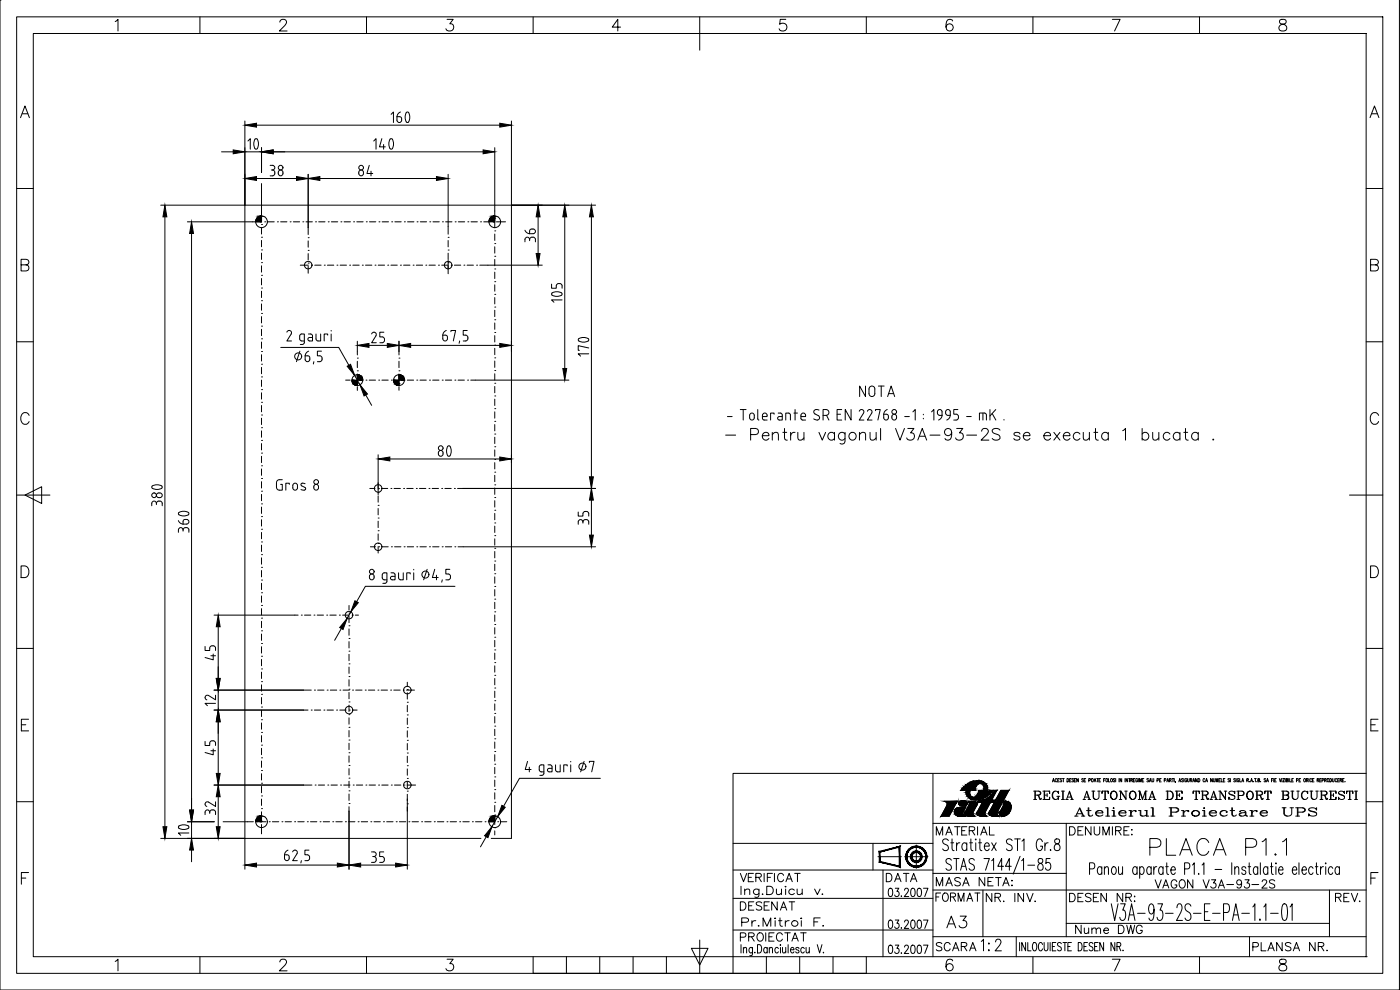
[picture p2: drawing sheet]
<svg xmlns="http://www.w3.org/2000/svg" width="420mm" height="297mm" viewBox="0 0 420 297" stroke-linecap="round" stroke-linejoin="round" font-family="sans-serif">
<defs><g id="words">
<g font-size="10.1">
<text x="115.7" y="39.5">160</text>
<text x="171.1" y="94.5" transform="rotate(-90 171.1 94.5)">105</text>
<text x="58.9" y="160.9" transform="rotate(-90 58.9 160.9)">360</text>
<text x="58.9" y="254.7" transform="rotate(-90 58.9 254.7)">10</text>
</g>
<g font-size="9.7">
<text x="70.6" y="47.3">10</text>
<text x="110.8" y="47.3">140</text>
<text x="178.9" y="108.3" transform="rotate(-90 178.9 108.3)">170</text>
<text x="128.4" y="139.3">80</text>
<text x="50.8" y="153.1" transform="rotate(-90 50.8 153.1)">380</text>
</g>
<text font-size="8.8" x="344" y="257.9">PLACA P1.1</text>
<text font-size="8.4" x="216.6" y="134.4">- Pentru vagonul V3A-93-2S se executa 1 bucata .</text>
<text font-size="7.5" x="87.1" y="110.4">6,5</text>
<g font-size="7.1">
<text x="282.9" y="279.8">A3</text>
<text x="293.2" y="286.5">1:2</text>
</g>
<g font-size="6.6">
<text x="79.7" y="54">38</text>
<text x="106.5" y="54">84</text>
<text x="161.6" y="73.7" transform="rotate(-90 161.6 73.7)">36</text>
<text x="110.4" y="104.1">25</text>
<text x="256.8" y="120.3">NOTA</text>
<text x="177.4" y="158.4" transform="rotate(-90 177.4 158.4)">35</text>
<text x="65.6" y="199.3" transform="rotate(-90 65.6 199.3)">45</text>
<text x="60.3" y="213.1">12</text>
<text x="65.6" y="227.5" transform="rotate(-90 65.6 227.5)">45</text>
<text x="65.6" y="245.5" transform="rotate(-90 65.6 245.5)">32</text>
<text x="110.4" y="260">35</text>
</g>
<text font-size="6.2" x="220.8" y="274.5">DESENAT</text>
<g font-size="5.7">
<text x="309" y="240.9">REGIA AUTONOMA DE TRANSPORT BUCURESTI</text>
<text x="279.8" y="251.9">MATERIAL</text>
<text x="319.6" y="251.9">DENUMIRE:</text>
<text x="321.4" y="246.2">Atelierul Proiectare UPS</text>
<text x="220.8" y="265.6">VERIFICAT</text>
<text x="264.6" y="265.6">DATA</text>
<text x="279.8" y="267.1">MASA NETA:</text>
<text x="345.4" y="267.8">VAGON V3A-93-2S</text>
<text x="279.8" y="271.6">FORMAT</text>
<text x="294.9" y="271.6">NR. INV.</text>
<text x="319.6" y="271.6">DESEN NR:</text>
<text x="399.7" y="271.6">REV.</text>
<text x="221.2" y="279">Pr.Mitroi F.</text>
<text x="321.7" y="281.2">Nume DWG</text>
<text x="220.8" y="283.6">PROIECTAT</text>
<text x="279.8" y="286.5">SCARA</text>
<text x="374.6" y="286.5">PLANSA NR.</text>
</g>
</g></defs>
<!-- layer: 0 -->
<g fill="none" stroke="#000" stroke-width=".3">
<path d="M0 .1h.1M0 .1v296.9h420v-296.9M5 5.1h410v286.9h-410zM10 10.1h400v276.9h-400zM34.6 6.5l.8-.7v3.5M60 5.1v5M84 6.6l.3-.6 1-.2a.85 .85 0 0 1 .5 1.3l-2 2.2h2.4M110 5.1v5M134.2 5.8h1.8l-1 1.3a1.12 1.12 0 0 1 1.2 1.3 1.12 1.12 0 0 1-1.5 .9l-.5-.2-.4-.5M160 5.1v5M186.2 8.1h-2.5l1.7-2.3v3.5M210 5.1v10"/>
<path d="M235.8 5.8h-1.6l-.2 1.5a1.23 1.23 0 0 1 1.9 0 1.23 1.23 0 0 1-.3 1.8 1.23 1.23 0 0 1-1.8-.5M260 5.1v5M285.9 6.3a1 1 0 0 0-1-.5 1 1 0 0 0-.8 .7 2.53 2.53 0 0 0 .3 2.6 1.09 1.09 0 0 0 1.6-.4 1.09 1.09 0 0 0-.7-1.5 1.09 1.09 0 0 0-1.4 .9M310 5.1v5M333.8 5.8h2.4l-1.7 3.5M360 5.1v5M384.2 6a.7 .7 0 0 0 .3 1.1 1.45 1.45 0 0 1 1.7 1.5 1.22 1.22 0 0 1-1.4 .7 1.22 1.22 0 0 1-1-1.2 1.59 1.59 0 0 1 1.7-1 .7 .7 0 0 0 .3-1.1l-.5-.2zM6.2 35.3l1.3-3.5 1.3 3.5M6.7 34.1h1.6M411.2 35.3l1.3-3.5 1.3 3.5M411.7 34.1h1.6M5 56.6h5"/>
<path d="M410 56.6h5M6.3 79.5l2-.2a.82 .82 0 0 0 0-1.3l-2-.2v3.5h1.5a.92 .92 0 0 0 .9-.9 .92 .92 0 0 0-.9-.9M75.8 66.6h2.7M78.5 78.8h.1M78.5 75h.1M78.5 71.2h.1M78.5 67.4h.1M78.5 63.6v2.8M78.5 68.3v1.9M78.5 72.1v1.9M78.5 75.9v1.9M78.5 79.8v1.9"/>
<path d="M79.4 66.6h.1M80.4 66.6h1.9M83.3 66.6h.1M84.2 66.6h1.9M87.1 66.6h.1M88 66.6h1.9M90.1 79.6h2.5M90.9 66.6h.1M91.8 66.6h1.9M92.5 71.3h.1M92.5 75.1h.1M92.5 78.9h.1"/>
<path d="M92.5 68.3v2.1M92.5 72.3v1.9M92.5 76.1v1.9M92.5 79.9v2.1M93.5 79.6h.1M94.5 79.6h1.9M94.7 66.6h.1M95.6 66.6h1.9M97.3 79.6h.1M98.3 79.6h1.9M98.5 66.6h.1M99.5 66.6h1.9"/>
<path d="M101.1 79.6h.1M102.1 79.6h1.9M102.3 66.6h.1M103.3 66.6h1.9M104.9 79.6h.1M105.9 79.6h1.9M106.1 66.6h.1M107.1 66.6h1.9M108.7 79.6h.1M109.7 79.6h1.9M109.9 66.6h.1M110.9 66.6h1.9"/>
<path d="M112.6 79.6h.1M113.5 79.6h1.9M113.7 66.6h.1M114.7 66.6h1.9M116.4 79.6h.1M117.3 79.6h1.9M117.5 66.6h.1M118.5 66.6h1.9M120.2 79.6h.1M121.1 79.6h1.9M121.4 66.6h.1M122.3 66.6h1.9"/>
<path d="M124 79.6h.1M124.9 79.6h1.9M125.2 66.6h.1M126.1 66.6h1.9M127.8 79.6h.1M128.7 79.6h2M129 66.6h.1M129.9 66.6h1.9M131.6 79.6h.1M132.6 79.6h1.9M132.8 66.6h.1M133.7 66.6h1.9"/>
<path d="M134.5 71.2h.1M134.5 75h.1M134.5 78.8h.1M134.5 67.9v2.4M134.5 72.2v1.9M134.5 76v1.9M134.5 79.8v2.3M135.4 79.6h.1M136.4 79.6h1.9M136.6 66.6h.1M137.6 66.6h1.9M139.2 79.6h.1"/>
<path d="M140.2 79.6h1.9M140.4 66.6h.1M141.4 66.6h1.9M143 79.6h.1M144 79.6h2.4M144.2 66.6h.1M145.2 66.6h1.9M148 66.6h.1M148.5 76.9h.1M148.5 73.1h.1M148.5 69.3h.1M148.5 65.5h.1"/>
<path d="M148.5 63.3v1.2M148.5 66.4v1.9M148.5 70.2v1.9M148.5 74v1.9M148.5 77.8v2M149 66.6h2.7M411.3 79.5l2-.2a.82 .82 0 0 0 0-1.3l-2-.2v3.5h1.5a.92 .92 0 0 0 .9-.9 .92 .92 0 0 0-.9-.9M78.5 97.8h.1M78.5 94h.1M78.5 90.2h.1M78.5 86.4h.1M78.5 82.6h.1"/>
<path d="M78.5 83.6v1.9M78.5 87.4v1.9M78.5 91.2v1.9M78.5 95v1.9M78.5 98.8v1.9M86.8 99.1l-.7 .6M86.8 99.2l.4 .1 .3 .7-1.4 2.3h1.4M99.4 99.2v.1M148.5 99.8h.1M148.5 95.9h.1M148.5 92.1h.1M148.5 88.3h.1"/>
<path d="M148.5 84.5h.1M148.5 80.7h.1M148.5 81.7v1.9M148.5 85.5v1.9M148.5 89.3v1.9M148.5 93.1v1.9M148.5 96.9v1.9M5 102.5h5M78.5 116.9h.1M78.5 113.1h.1M78.5 109.3h.1M78.5 105.5h.1"/>
<path d="M78.5 101.7h.1M78.5 102.6v1.9M78.5 106.4v1.9M78.5 110.2v1.9M78.5 114v1.9M78.5 117.9v1.9M84.3 104.2h17.4l9.8 17.4M90.6 100.2h.7v2.5M90.6 100.2l-.6 .4-.1 1.1 .2 .4 .5 .2M92.6 100.2h.6M92.9 101.3h.9M92.9 101.2a.52 .52 0 0 0-.5 .6 .52 .52 0 0 0 .5 .5"/>
<path d="M93.2 100.2l.5 .4 .1 1.7h-.9M94.8 100.2l.1 1.7 .6 .4M96.2 100.2v2.1h-.7M98.3 100.6v-.4h-1v2.1M99.4 100.2v2.1M103.7 114.1h1.4M106 114.1h.1M107 114.1h1.9M107.2 107.4h.1M107.2 111.3h.1M107.2 115.1h.1M107.2 105.4v1.1"/>
<path d="M107.2 108.4v1.9M107.2 112.2v1.9M107.2 116v1.1M109.8 114.1h.1M110.8 114.1h1.9M113.7 114.1h.1M114.6 114.1h1.9M117.5 114.1h.1M118.4 114.1h1.9M119.7 107.4h.1M119.7 111.3h.1M119.7 115.1h.1"/>
<path d="M119.7 105.4v1.1M119.7 108.4v1.9M119.7 112.2v1.9M119.7 116v1.1M121.3 114.1h.1M122.2 114.1h1.9M125.1 114.1h.1M126 114.1h1.9M128.9 114.1h.1M129.8 114.1h2M132.7 114.1h.1M133.7 114.1h1.9"/>
<path d="M136.5 114.1h.1M137.5 114.1h1.9M140.3 114.1h.1M141.3 114.1h1.3M148.5 118.8h.1M148.5 115h.1M148.5 111.2h.1M148.5 107.4h.1M148.5 103.6h.1M148.5 100.7v1.9M148.5 104.5v1.9M148.5 108.3v1.9"/>
<path d="M148.5 112.1v1.9M148.5 115.9v2M148.5 119.8v1.9M410 102.5h5M8.7 124.6a1.29 1.29 0 0 0-1.4-.8 1.29 1.29 0 0 0-1.1 1.3 1.54 1.54 0 0 0 .4 1.7 1.54 1.54 0 0 0 1.6 .3l.5-.6M78.5 139.8h.1M78.5 135.9h.1M78.5 132.1h.1M78.5 128.3h.1M78.5 124.5h.1M78.5 120.7h.1M78.5 121.7v1.9"/>
<path d="M78.5 125.5v1.9M78.5 129.3v1.9M78.5 133.1v1.9M78.5 136.9v1.9M148.5 137.9h.1M148.5 134h.1M148.5 130.2h.1M148.5 126.4h.1M148.5 122.6h.1M148.5 123.6v1.9M148.5 127.4v1.9M148.5 131.2v1.9"/>
<path d="M148.5 135v1.9M148.5 138.8v1.9M222.2 122.9h1.7M223 122.9v3.1M225 125.3v-.7a.7 .7 0 0 1 .7-.7 .7 .7 0 0 1 .7 .7v.7M227.4 122.9v2.8M230.2 124.6v.4h-1.4M230.2 124.6a.7 .7 0 0 0-.7-.7 .7 .7 0 0 0-.7 .7v.9M232.3 124.3v-.4h-1v2.1M233.5 123.9l.9 .1 .4 .5v1.5h-.9M236.6 123.9h-.8v2.1M236.6 123.9l.6 .4v1.7"/>
<path d="M238.3 123.9h1M238.6 122.9v3.1M240.4 125h1.4a.73 .73 0 0 0-.5-1 .73 .73 0 0 0-.9 .6v.9M245.8 123a.9 .9 0 0 0-1.1-.1 .9 .9 0 0 0-.4 1l1.3 .8a.7 .7 0 0 1 .3 .8 .7 .7 0 0 1-.6 .5M247 124.6h.9a.87 .87 0 0 0 .9-.8 .87 .87 0 0 0-.9-.9h-.9v3.1M248.1 124.6l.7 1.4M251.2 124.3h1.1M252.6 122.9h-1.4v3.1h1.4M255.4 122.9v3.1l-1.7-3.1v3.1M257.9 123.4a.71 .71 0 0 1 .9-.5 .71 .71 0 0 1 .4 1l-1.3 2.1h1.4M260.3 123.4a.71 .71 0 0 1 1-.5 .71 .71 0 0 1 .3 1l-1.3 2.1h1.4M262.8 123.2v-.3h1.4l-.7 3.1"/>
<path d="M265.9 124.3h-.7v1M265.9 124.3l.5 .2 .2 .5M266.3 122.9l-.6 .4-.5 1M267.7 125a.7 .7 0 0 1 .7-.7 .7 .7 0 0 1 .7 .7M274 123.6l.7-.7v3.1M277.1 124.3v.2M279.6 123.6l.7-.7v3.1M282.7 124.6h-.7a.82 .82 0 0 1-.7-1.2 .82 .82 0 0 1 1.4-.1v.3a1.92 1.92 0 0 1-1 2.4M285.2 124.6h-.7a.82 .82 0 0 1-.7-1.2 .82 .82 0 0 1 1.3-.1l.1 .3a1.94 1.94 0 0 1-1.1 2.4M287.5 122.9h-1.3v1.4h1l.4 .7M295 123.9v2.1M295.4 123.9h-1.5v2.1"/>
<path d="M295.4 123.9l.6 .4v1.7M297.1 122.9v3.1M297.8 124.1l1.1 1.9M298.8 122.9l-1.7 1.9M413.7 124.6a1.28 1.28 0 0 0-1.4-.8 1.28 1.28 0 0 0-1.1 1.3 1.53 1.53 0 0 0 .4 1.7 1.53 1.53 0 0 0 1.6 .3l.5-.6M5 148.5h10M7.5 148.5l5-2.5v5.1zM78.5 158.8h.1M78.5 155h.1M78.5 151.2h.1M78.5 147.4h.1M78.5 143.6h.1"/>
<path d="M78.5 140.7v1.9M78.5 144.5v1.9M78.5 148.3v1.9M78.5 152.1v1.9M78.5 155.9v1.9M78.5 159.8v1.9M84.7 143.9h-.8a.89 .89 0 0 0-.9 .9v1.4a.87 .87 0 0 0 .9 .9h.8v-1.8h-.5M86.8 145.3v-.3h-1v2.1M88.1 145.2l.5-.2 .5 .2 .2 1.2a.7 .7 0 0 1-.7 .7 .7 .7 0 0 1-.7-.7zM91.6 145.1l-1-.1-.3 .5 1.2 .7a.53 .53 0 0 1 .1 .8 .53 .53 0 0 1-.8 0l-.5-.1M94.4 145.5a.78 .78 0 0 1 1.1 .2 .78 .78 0 0 1-.2 1.1 .78 .78 0 0 1-1.1-.2zM111 146.6h1.6"/>
<path d="M113.5 146.6h.1M113.5 147.8h.1M113.5 151.6h.1M113.5 155.4h.1M113.5 159.2h.1M113.5 144.9v2M113.5 146.9v1.5M113.5 148.8v1.9M113.5 152.6v1.9M113.5 156.4v1.9M114.5 146.6h1.9M117.3 146.6h.1"/>
<path d="M118.3 146.6h1.9M121.1 146.6h.1M122.1 146.6h1.9M124.9 146.6h.1M125.9 146.6h1.9M128.7 146.6h.1M129.7 146.6h1.9M132.6 146.6h.1M133.5 146.6h1.9M136.4 146.6h.1M137.3 146.6h1.6M148.5 156.9h.1"/>
<path d="M148.5 153.1h.1M148.5 149.3h.1M148.5 145.5h.1M148.5 141.7h.1M148.5 142.6v1.9M148.5 146.4v1.9M148.5 150.2v1.9M148.5 154v2M148.5 157.9v1.9M405 148.5h10M6.3 169.8h1.2a1.87 1.87 0 0 1 1.2 1.7 1.87 1.87 0 0 1-1.2 1.8h-1.2zM78.5 177.8h.1"/>
<path d="M78.5 174h.1M78.5 170.2h.1M78.5 166.4h.1M78.5 162.6h.1M78.5 163.6v1.9M78.5 167.4v1.9M78.5 171.2v1.9M78.5 175v1.9M78.5 178.8v1.9M111.1 172.4a.78 .78 0 0 1 1.1 .2 .78 .78 0 0 1-.2 1.1 .78 .78 0 0 1-1.1-.2zM111.2 164.1h1.5M113.5 163.1h.1"/>
<path d="M113.5 160.2v1.9M113.5 164v1.9M113.7 164.1h.1M114.6 164.1h1.9M116.1 174l-1-.1-.3-.3-.1-1.1 .4-.6h1v2.5l-.4 .6h-.8M117.3 171.9h.9l.4 .6v1.5h-.9a.53 .53 0 0 1-.5-.6 .53 .53 0 0 1 .5-.5h.9M117.5 164.1h.1M118.4 164.1h1.9M119.6 171.9l.1 1.7 .3 .3 1 .1v-2.1M121.3 164.1h.1M122.2 164.1h1.9M123.1 172.2v-.3h-1v2.1"/>
<path d="M124.2 170.8v.2M124.2 171.9v2.1M125.1 164.1h.1M126 164.1h1.9M128.2 170.8l-1.1 3.2M128.9 164.1h.1M129.8 164.1h2M130.5 170.8l-.7 2.5h1.7M131 172.6v1.4M132.7 164.1h.1M132.7 174l-.1 .7M133.7 164.1h1.9"/>
<path d="M135 170.8h-1.2v1.4h.7a.9 .9 0 0 1 .7 .9 .9 .9 0 0 1-.7 .9h-.7M136.5 164.1h.1M136.5 175.9h-26.8l-9.3 16.2M137.5 164.1h1.5M148.5 179.8h.1M148.5 176h.1M148.5 172.1h.1M148.5 168.3h.1M148.5 164.5h.1M148.5 160.7h.1M148.5 161.7v1.9M148.5 165.5v1.9"/>
<path d="M148.5 169.3v1.9M148.5 173.1v1.9M148.5 176.9v1.9M411.3 169.8h1.2a1.87 1.87 0 0 1 1.2 1.7 1.87 1.87 0 0 1-1.2 1.8h-1.2zM5 194.5h5M78.5 196.9h.1M78.5 193.1h.1M78.5 189.3h.1M78.5 185.5h.1M78.5 181.7h.1M78.5 182.6v1.9M78.5 186.4v1.9"/>
<path d="M78.5 190.2v1.9M78.5 194v1.9M78.5 197.9v1.9M88.5 184.6h1M90.4 184.6h.1M91.4 184.6h1.9M94.2 184.6h.1M95.2 184.6h1.9M98 184.6h.1M99 184.6h1.9M101.9 184.6h.1M102.8 184.6h1.9"/>
<path d="M104.7 199.2h.1M104.7 195.4h.1M104.7 191.6h.1M104.7 187.8h.1M104.7 183.9h.1M104.7 181.7v1.3M104.7 184.9v1.9M104.7 188.7v1.9M104.7 192.5v1.9M104.7 196.3v1.9M105.7 184.6h.1M106.6 184.6h1"/>
<path d="M148.5 198.8h.1M148.5 195h.1M148.5 191.2h.1M148.5 187.4h.1M148.5 183.6h.1M148.5 180.7v1.9M148.5 184.5v1.9M148.5 188.3v1.9M148.5 192.1v2M148.5 196v1.9M148.5 199.8v1.9M410 194.5h5"/>
<path d="M6.4 217.5h1.3M8.6 215.8h-2.2v3.5h2.2M78.5 219.8h.1M78.5 215.9h.1M78.5 212.1h.1M78.5 208.3h.1M78.5 204.5h.1M78.5 200.7h.1M78.5 201.7v1.9M78.5 205.5v1.9M78.5 209.3v1.9M78.5 213.1v1.9"/>
<path d="M78.5 216.9v1.9M91 207.1h2.4M91 213h1.4M93.4 213h.1M94.4 213h1.9M94.4 207.1h.1M95.3 207.1h1.9M97.2 213h.1M98.2 213h1.9M98.2 207.1h.1M99.1 207.1h1.9M101 213h.1"/>
<path d="M102 213h1.9M102 207.1h.1M102.9 207.1h1.9M104.7 218.2h.1M104.7 214.4h.1M104.7 210.6h.1M104.7 206.8h.1M104.7 203h.1M104.7 200.1v1.9M104.7 203.9v2M104.7 207.8v1.9M104.7 211.6v1.9"/>
<path d="M104.7 215.4v1.9M104.7 219.2v1.9M104.8 213h.1M105.8 213h1.4M105.8 207.1h.1M106.8 207.1h1.9M109.6 207.1h.1M110.6 207.1h1.9M113.4 207.1h.1M114.4 207.1h1.9M117.2 207.1h.1M118.2 207.1h1.9"/>
<path d="M121 207.1h.1M122 207.1h2.4M122.2 218.3h.1M122.2 214.5h.1M122.2 210.7h.1M122.2 206.9h.1M122.2 204.7v1.2M122.2 207.8v1.9M122.2 211.7v1.9M122.2 215.5v1.9M122.2 219.3v1.9M148.5 217.9h.1"/>
<path d="M148.5 214.1h.1M148.5 210.2h.1M148.5 206.4h.1M148.5 202.6h.1M148.5 203.6v1.9M148.5 207.4v1.9M148.5 211.2v1.9M148.5 215v1.9M148.5 218.8v1.9M411.4 217.5h1.3M413.6 215.8h-2.2v3.5h2.2M78.5 238.8h.1"/>
<path d="M78.5 235h.1M78.5 231.2h.1M78.5 227.4h.1M78.5 223.6h.1M78.5 220.7v1.9M78.5 224.5v1.9M78.5 228.3v1.9M78.5 232.1v1.9M78.5 236v1.9M78.5 239.8v1.9M91.1 235.5h2.5M94.6 235.5h.1"/>
<path d="M95.5 235.5h1.9M98.4 235.5h.1M99.3 235.5h1.9M102.2 235.5h.1M103.1 235.5h2M104.7 237.3h.1M104.7 233.5h.1M104.7 229.7h.1M104.7 225.9h.1M104.7 222h.1M104.7 223v1.9M104.7 226.8v1.9"/>
<path d="M104.7 230.6v1.9M104.7 234.4v1.9M104.7 238.2v1.9M106 235.5h.1M107 235.5h1.9M109.8 235.5h.1M110.8 235.5h1.9M113.6 235.5h.1M114.6 235.5h1.9M117.4 235.5h.1M118.4 235.5h1.9M121.2 235.5h.1"/>
<path d="M122.2 235.5h2.5M122.2 237.4h.1M122.2 233.6h.1M122.2 229.8h.1M122.2 225.9h.1M122.2 222.1h.1M122.2 223.1v1.9M122.2 226.9v1.9M122.2 230.7v1.9M122.2 234.5v1.9M122.2 238.3v1.9M148.5 236.9h.1"/>
<path d="M148.5 233.1h.1M148.5 229.3h.1M148.5 225.5h.1M148.5 221.7h.1M148.5 222.6v1.9M148.5 226.4v1.9M148.5 230.2v2M148.5 234.1v1.9M148.5 237.9v1.9M158.3 228.4l-.7 2.5h1.8M158.9 230.2v1.4M161.8 231l.2-1.3 1.2-.2v2.5"/>
<path d="M161.8 231l.4 .5 1 .1M163.2 232l-.3 .6h-.9M164.5 229.5h.8l.4 .6v1.5h-.9a.53 .53 0 0 1-.5-.5 .53 .53 0 0 1 .5-.6h.9M166.7 229.5v1.5M168.1 229.5v2.1l-1-.1-.4-.5M170.2 229.8v-.3h-1v2.1M171.3 228.4v.2M171.3 229.5v2.1M175.3 228.4l-1 3.2M176.9 228.8v-.4h1.4l-.7 3.2M180.2 233.5h-24.3l-11.7 20.6M280 232v55"/>
<path d="M288.3 237.1h1.2M289.3 236l-.3 .3M290.4 236.2a2.34 2.34 0 0 0 1.5 3.7M291.1 237.1a1.48 1.48 0 0 0 .6 2M291.7 239.2h.2M291.8 236.2l-.1 .9h.9v-.4M291.9 239.2l.4 .1M292.7 236.4l-.1 .3M292.7 236.3v.1M293.2 234.3l-1.3 .1-1.2 .5M293.2 234.3l1.5 .2 1 .6M293.6 238l-.5 .9-.8 .4"/>
<path d="M293.6 238h.1M293.6 237.9v.1M293.6 237.9h.1M293.7 237.1h1l-.2 1M293.7 237.6l-.1 .3M293.7 237.1v.5M293.7 237.6h.1M293.7 235.1l-1 1.2M294.1 235l-.4 .1M294.1 235l.6 .2a1.37 1.37 0 0 1 .7 1.5M295.4 236.7l-.1 .4M295.7 235.1l.2 .2"/>
<path d="M295.7 239.8l-1 .4-1.4 .2M295.9 235.3l.5 1-.1 .8M296.3 237.1l-.4 1M296.8 237.1h1.3M297 238.9l1.6-1.8h.5l-1.5 3h1.4l-.4 .7h-1.4l-1.6 3 .1 .7 .5 .4h-1.7a1.01 1.01 0 0 1-1.2-1.2l1.5-2.9h-1.4M297.5 237.8h.1M300.4 237.1h2.4l-3.6 6.7 .1 .7 .5 .4h-1.7a1 1 0 0 1-1.2-1.2l1.3-2.6h.6l.8-1.4h-.6zM315.9 234.6l.3-1 .3 1M316 234.3h.3M317.2 233.8a.29 .29 0 0 0-.3-.2 .29 .29 0 0 0-.2 .4v.2a.29 .29 0 0 0 .2 .4 .29 .29 0 0 0 .3-.2M317.4 234.1h.3M317.9 233.6h-.5v1"/>
<path d="M318.7 233.7h-.6l.5 .5a.27 .27 0 0 1-.1 .4 .27 .27 0 0 1-.4-.2M318.9 233.6h.5M319.1 233.6v1M320.2 233.6a.5 .5 0 0 1 .6 .5 .5 .5 0 0 1-.6 .5zM321 234.1h.3M321.5 233.6h-.5v1M322.2 233.7h-.5l.4 .5a.27 .27 0 0 1 0 .4 .27 .27 0 0 1-.4-.2M322.4 234.1h.3M322.9 233.6h-.5v1M323.6 233.6v1l-.5-1v1M325.1 233.7h-.5l.5 .5a.27 .27 0 0 1-.1 .4 .27 .27 0 0 1-.4-.2M325.4 234.1h.3"/>
<path d="M325.8 233.6h-.4v1M326.8 234.1h.4v-.5h-.4v1M327.7 233.6h.1a.48 .48 0 0 1 .3 .5 .48 .48 0 0 1-.4 .4zM328.3 234.6l.3-1 .3 1M328.5 234.3h.3M329.2 233.6h.5M329.4 233.6v1M329.8 234.1h.3M330.3 233.6h-.5v1M331.2 234.1h.3M331.7 233.6h-.5v1M332 233.6h.1a.48 .48 0 0 1 .4 .5 .48 .48 0 0 1-.5 .4z"/>
<path d="M332.7 233.6v1h.4M333.4 233.6h.1a.48 .48 0 0 1 .4 .5 .48 .48 0 0 1-.5 .4zM334.6 233.7h-.5l.4 .5a.27 .27 0 0 1 0 .4 .27 .27 0 0 1-.4-.2M334.8 233.6v1M335.8 233.6v1M336.6 233.6v1l-.5-1v1M337.6 233.6v1M338.4 233.6v1l-.5-1v1M338.7 233.6h.5M339 233.6v1M339.4 234.1l.4-.1v-.4h-.4v1M339.6 234.1l.3 .5"/>
<path d="M340.2 234.1h.3M340.6 233.6h-.4v1M341.4 233.8a.29 .29 0 0 0-.3-.2 .29 .29 0 0 0-.2 .4v.2a.29 .29 0 0 0 .2 .4 .29 .29 0 0 0 .3-.4h-.2M341.6 233.6v1M341.9 234.6v-1l.3 1 .3-1v1M342.8 234.1h.3M343.3 233.6h-.5v1M344.7 233.7h-.5l.4 .5a.27 .27 0 0 1 0 .4 .27 .27 0 0 1-.4-.2M344.9 234.6l.3-1 .3 1M345 234.3h.4M345.7 233.6v.7l.3 .3 .3-.3v-.7M347.2 234.1h.5v-.5h-.5v1"/>
<path d="M348 234.1h.3M348.5 233.6h-.5v1M349.4 234.1h.5v-.5h-.5v1M350.2 234.6l.3-1 .3 1M350.3 234.3h.4M351 234.1l.4-.1v-.4h-.4v1M351.2 234.1l.3 .5M351.8 233.6h.5M352 233.6v1M352.4 233.6v1M353.8 234.6l.3-1 .3 1M353.9 234.3h.4"/>
<path d="M355.1 233.7h-.5l.4 .5a.27 .27 0 0 1 0 .4 .27 .27 0 0 1-.4-.2M355.3 233.6v1M356.2 233.8a.29 .29 0 0 0-.4-.2 .29 .29 0 0 0-.2 .4v.2a.29 .29 0 0 0 .3 .4 .29 .29 0 0 0 .3-.4h-.2M356.4 233.6v.7l.2 .3 .3-.2v-.8M357.2 234.1l.4-.1v-.4h-.4v1M357.4 234.1l.3 .5M358 234.6l.3-1 .2 1M358.1 234.3h.3M359.3 233.6v1l-.5-1v1M359.6 233.6a.5 .5 0 0 1 .5 .5 .5 .5 0 0 1-.5 .5zM361.6 233.8a.29 .29 0 0 0-.4-.2 .29 .29 0 0 0-.2 .4v.2a.29 .29 0 0 0 .2 .4 .29 .29 0 0 0 .4-.2M361.8 234.6l.3-1 .3 1"/>
<path d="M361.9 234.3h.4M363.8 233.6v1l-.5-1v1M364.1 233.6l.2 1 .3-.2v-.8M364.9 234.6v-1l.3 1 .3-1v1M365.8 234.1h.3M366.3 233.6h-.5v1M366.5 233.6v1h.5M367.1 234.1h.3M367.6 233.6h-.5v1M369 233.7h-.5l.5 .5a.27 .27 0 0 1-.1 .4 .27 .27 0 0 1-.4-.2M369.3 233.6v1M370.8 233.7h-.5l.4 .5a.27 .27 0 0 1 0 .4 .27 .27 0 0 1-.4-.2"/>
<path d="M371 233.6v1M371.8 233.8a.29 .29 0 0 0-.3-.2 .29 .29 0 0 0-.2 .4v.2a.29 .29 0 0 0 .3 .4 .29 .29 0 0 0 .2-.4h-.1M372.1 233.6v1h.4M372.7 234.6l.3-1 .3 1M372.8 234.3h.4M374.2 234.1l.4-.1 .1-.3-.5-.1v1M374.4 234.1l.3 .5M375.3 234.6l.3-1 .3 1M375.4 234.3h.4M376.5 233.6h.5M376.8 233.6v1M377.5 234.1l.5-.1v-.3l-.5-.1v1l.5-.1-.1-.4"/>
<path d="M379.9 233.7h-.5l.4 .5a.27 .27 0 0 1 0 .4 .27 .27 0 0 1-.4-.2M380.1 234.6l.3-1 .3 1M380.2 234.3h.4M381.6 234.1h.3M382.1 233.6h-.5v1M382.3 233.6v1M382.6 234.1h.2M383 233.6h-.4v1M383.9 233.6l.3 1 .3-1M384.7 233.6v1M385 233.6h.5l-.5 1h.5M385.7 233.6v1"/>
<path d="M386 234.1l.4-.1 .1-.3-.5-.1v1l.5-.1-.2-.4M386.8 233.6v1M387.1 233.6v1h.4M387.7 234.1h.3M388.2 233.6h-.5v1M389.1 234.1h.4l.1-.4-.5-.1v1M389.9 234.1h.2M390.3 233.6h-.4v1M391.4 233.6h.1a.48 .48 0 0 1 .4 .5 .48 .48 0 0 1-.5 .4zM392.1 234.1l.4-.1v-.3l-.4-.1v1M392.3 234.1l.3 .5M392.8 233.6v1"/>
<path d="M393.7 233.8a.29 .29 0 0 0-.4-.2 .29 .29 0 0 0-.2 .4v.2a.29 .29 0 0 0 .2 .4 .29 .29 0 0 0 .4-.2M393.9 234.1h.3M394.4 233.6h-.5v1M395.3 234.1l.4-.1v-.4h-.4v1M395.5 234.1l.3 .5M396.1 234.1h.3M396.5 233.6h-.4v1M396.8 234.1h.4v-.4l-.4-.1v1M397.5 234.1l.5-.1v-.3l-.5-.1v1M397.8 234.1l.2 .5M398.4 233.6h.1a.48 .48 0 0 1 .4 .5 .48 .48 0 0 1-.5 .4zM399.1 233.6a.5 .5 0 0 1 .5 .5 .5 .5 0 0 1-.5 .5z"/>
<path d="M399.9 233.6v.7l.2 .3 .3-.2v-.8M401.2 233.8a.29 .29 0 0 0-.3-.2 .29 .29 0 0 0-.2 .4v.2a.29 .29 0 0 0 .2 .4 .29 .29 0 0 0 .3-.2M401.5 234.1h.2M401.9 233.6h-.4v1M402.2 234.1l.4-.1v-.3l-.4-.1v1M402.4 234.1l.3 .5M402.9 234.1h.3M403.4 233.6h-.5v1M410 232h-190v60M5 240.5h5M74.3 246.6h1.7M77 246.6h.1"/>
<path d="M77.9 246.6h2M78.5 246.4h.1M78.5 242.6h.1M78.5 243.6v1.9M78.5 247.4v2.8M80.8 246.6h.1M81.8 246.6h1.9M84.6 246.6h.1M85.6 246.6h1.9M88.4 246.6h.1M89.4 246.6h1.9M92.2 246.6h.1"/>
<path d="M93.2 246.6h1.9M96 246.6h.1M97 246.6h1.9M99.9 246.6h.1M100.8 246.6h1.9M103.7 246.6h.1M104.6 246.6h1.9M104.7 241.1h.1M104.7 242v1.4M107.5 246.6h.1M108.4 246.6h1.9M111.3 246.6h.1"/>
<path d="M112.2 246.6h1.9M115.1 246.6h.1M116 246.6h2M118.9 246.6h.1M119.9 246.6h1.9M122.2 241.2h.1M122.2 242.1v1.3M122.7 246.6h.1M123.7 246.6h1.9M126.5 246.6h.1M127.5 246.6h1.9M130.3 246.6h.1"/>
<path d="M131.3 246.6h1.9M134.1 246.6h.1M135.1 246.6h1.9M138 246.6h.1M138.9 246.6h1.9M141.8 246.6h.1M142.7 246.6h1.9M144.3 251.6h-70.8v-190h80v190h-6.1M145.6 246.6h.1M146.5 246.6h1.9M148.5 248.3h.1M148.5 244.5h.1"/>
<path d="M148.5 240.7h.1M148.5 241.7v1.9M148.5 245.5v1.9M148.5 249.3v1.2M149.4 246.6h.1M150.3 246.6h1.8M220 253h60M262 253v8M263.5 257h7M271.5 257h7M275 253.5v7M280 247h130"/>
<path d="M283.3 240.4h4.1M284.6 252.2a.87 .87 0 0 0-1.1-.5 .87 .87 0 0 0-.5 1.2l1.1 .6a.92 .92 0 0 1 .3 1.5 .92 .92 0 0 1-1.5-.3M285.5 258.1a.83 .83 0 0 0-1.3-.4 .83 .83 0 0 0 .2 1.4l.7 .3a.88 .88 0 0 1 .2 1.5 .88 .88 0 0 1-1.4-.3M285.7 251.7v2.8l.1 .5 .5 .2M286.2 257.6h1.6M286.9 241.1l-2 3.8h-2.5l1.8-3.2M287 257.6v3.5M287.1 252.9v2.3M288.6 259.9h1.2M289.2 243.4l.7-1.3-2.2 .2a1.29 1.29 0 0 0-1.2 1.3 1.29 1.29 0 0 0 1.3 1.3h2l-.7-.4M290.1 253.4l-.5-.5a1.19 1.19 0 0 0-.9 1.1 1.19 1.19 0 0 0 .9 1.2l.5-.5M290.1 252.9v2.3"/>
<path d="M290.5 240.4h1.4M290.6 240.4l.2 .3 .2 .5-1.4 2.5a1 1 0 0 0 1.2 1.2h1.8l-.5-.4-.2-.5 1.2-2.4M291.4 251.7v2.8l.1 .5 .5 .2M292.4 258.1a.82 .82 0 0 0-1.1-.5 .82 .82 0 0 0-.4 1.2l1.1 .6a.88 .88 0 0 1 .2 1.5 .88 .88 0 0 1-1.4-.3M292.8 252.9v2.3M294.1 251.7v2.8l.1 .5 .5 .2M295.3 257.6h1.6l-1.1 3.5M295.4 253.9h1.5v-.4a.68 .68 0 0 0-1.1-.5 1.28 1.28 0 0 0 .6 2.2l.5-.5M297.6 258.3l.6-.7v3.5M297.6 252.9l1.4 2.3M299 252.9l-1.4 2.3M301.2 259.9h-1.7l1.1-2.3v3.5"/>
<path d="M301.2 240.4a1.99 1.99 0 0 1 2.1 1.1 1.99 1.99 0 0 1-.4 2.3l-.8 .8a1.86 1.86 0 0 1-1.8 .1M301.3 241.5l-1.4 2.5 .4 .7M303.5 259.9h-1.7l1.1-2.3v3.5M303.8 252.2a.87 .87 0 0 0-1.2-.5 .87 .87 0 0 0-.4 1.2l1.1 .6a.92 .92 0 0 1 .2 1.5 .92 .92 0 0 1-1.5-.3M304.5 251.7h1.7M305.4 251.7v3.5M306.1 256.9l-2 5.4M306.6 258.3l.6-.7v3.5M306.7 252.4l.6-.7v3.5M308.5 259.6h2M311.7 257.8a.86 .86 0 0 0 .7 1.3 .99 .99 0 0 1 .7 1.3 .99 .99 0 0 1-1.4 .5 1.4 1.4 0 0 1 1.1-2.1 .76 .76 0 0 0-.3-1.2zM312.8 252.5a.86 .86 0 0 0-.8-.8 .86 .86 0 0 0-.9 .8v1.9a.91 .91 0 0 0 1.2 .8 .91 .91 0 0 0 .5-1.3h-.6"/>
<path d="M313.6 252.9v2.3M314.6 252.9a.9 .9 0 0 0-1 1M315.1 257.6h-1.1l-.1 1.5a.76 .76 0 0 1 .7-.4 .76 .76 0 0 1 .6 .6 1.08 1.08 0 0 1 .1 1.3 1.08 1.08 0 0 1-1.3 .3l-.2-.5M315.3 254.9v.3l.1-.2M316.7 251.9a.81 .81 0 0 0 .2 1.1 1.15 1.15 0 0 1 1.2 .9 1.15 1.15 0 0 1-.6 1.3 1.02 1.02 0 0 1-1.1-.8 1.02 1.02 0 0 1 .7-1.2l.5-.2a.73 .73 0 0 0 .4-.7 .73 .73 0 0 0-.5-.6zM320 247v34M350.2 258.9v2.8l.1 .5 .4 .2M357.9 259.5l.5-.6v3.5M360.8 259.5l.5-.6v3.5M369.7 258.9v3.5M374.9 258.9v2.8l.1 .5 .5 .2M378.2 258.9v3.5"/>
<path d="M381.6 258.9v2.8l.1 .5 .5 .2M389.8 258.9v3.5M395.1 258.9v2.8l.1 .5 .4 .2M397.9 258.9v.3zM410 240.5h5M6.4 263.5h1.3M8.6 261.8h-2.2v3.5M220 279h60M220 269.5h60M220 261h60M222.4 265.9v2.5M223.5 267.2a1.03 1.03 0 0 1 1.4-.3l.1 1.5"/>
<path d="M223.5 266.7v1.7M227.8 266.7v2a.77 .77 0 0 1-1.3 .4M227.8 267.1a.9 .9 0 0 0-1.4-.2 .9 .9 0 0 0 0 1.4 .9 .9 0 0 0 1.4-.2M230.1 265.9h1a1.28 1.28 0 0 1 1 1.3 1.28 1.28 0 0 1-1 1.2h-1zM233 266.7l.2 1.6a1.03 1.03 0 0 0 1.3-.4M234.5 266.7v1.7M235.8 266.7v1.7M238.4 267.1a.9 .9 0 0 0-1.4-.2 .9 .9 0 0 0 0 1.4 .9 .9 0 0 0 1.4-.2M239.2 266.7l.2 1.6a1.03 1.03 0 0 0 1.3-.4M240.7 266.7v1.7M244.5 266.7l.8 1.7 .8-1.7M246.8 268.2l-.1 .1h.3"/>
<path d="M265 261v26M266.9 266.6l.4-.1a1.63 1.63 0 0 1 0 2.5h-.2a1.84 1.84 0 0 1-.2-2.4zM266.9 276.2l.4-.1a1.64 1.64 0 0 1 0 2.5h-.2a1.85 1.85 0 0 1-.2-2.4zM268.7 266.5h1l-.5 1a.74 .74 0 0 1 .6 1.1 .74 .74 0 0 1-1.3-.1M268.7 276.1h1l-.5 .9a.74 .74 0 0 1 .6 1.1 .74 .74 0 0 1-1.3 0M270.5 268.8v.2l.1-.1M270.5 278.3v.3l.1-.2M271.5 267.1l.4-.6h.3l.4 .5-.3 .8-.9 1.2h1.3M271.5 276.7l.4-.6h.3l.4 .4-.3 .9-.9 1.2h1.3M273.6 266.6l.5-.1a1.61 1.61 0 0 1 0 2.5h-.2a1.84 1.84 0 0 1-.3-2.4zM273.6 276.2l.5-.1a1.63 1.63 0 0 1 0 2.5h-.2a1.85 1.85 0 0 1-.3-2.4zM275.5 266.6l.5-.1a1.63 1.63 0 0 1 0 2.5h-.2a1.82 1.82 0 0 1-.3-2.4z"/>
<path d="M275.5 276.2l.5-.1a1.64 1.64 0 0 1 0 2.5h-.2a1.84 1.84 0 0 1-.3-2.4zM277.1 266.5h1.4l-1 2.5M277.1 276.1h1.4l-1 2.5M280 267h130M280 262.1h40M288.3 261.1l.9-3.5 .9 3.5M295 267v14M320 277h79M327 260.7h1a1 1 0 0 0 .6-.9 1 1 0 0 0-.6-.9h-1v3.5M330.7 260.5l-.5-.5a1.2 1.2 0 0 0-.9 1.2 1.2 1.2 0 0 0 .9 1.2l.5-.5M330.7 260v2.4M331.4 260.7l.6-.7 .6 .2 .1 2.2"/>
<path d="M331.4 260v2.4M333.5 271.2l1 5 1-5M333.9 260.2l.2-.2a1.2 1.2 0 0 1 .9 1.2 1.2 1.2 0 0 1-.9 1.2l-.2-.2a1.61 1.61 0 0 1 0-2zM335.7 260l.1 2.2 .5 .2 .6-.7M336.3 271.2h1.4l-.8 1.9h.4a2.19 2.19 0 0 1-.2 3.1 .87 .87 0 0 1-1-1M336.9 260v2.4M338.6 276.2l1-5 1 5M339 274.5h1.2M341.2 260.5l-.4-.5a1.2 1.2 0 0 0-.9 1.2 1.2 1.2 0 0 0 .9 1.2l.4-.5M341.2 260v2.4M341.4 274h2.3M342 260.5l.5-.5a1.2 1.2 0 0 1 .9 1.2 1.2 1.2 0 0 1-.9 1.2l-.5-.5"/>
<path d="M342 260v3.5M345.5 260.5l-.5-.5a1.2 1.2 0 0 0-.9 1.2 1.2 1.2 0 0 0 .9 1.2l.5-.5M345.5 260v2.4M346.3 260v2.4M346.4 272.8l-.4 1.2-.4 .3a1.78 1.78 0 0 1 0-3.1l.4 .2a6.1 6.1 0 0 1 0 4.5l-.7 .3-.3-.3-.2-.4M347.2 260l-.6 .2-.3 .8M347.5 271.2h1.4l-.8 1.9h.4a2.19 2.19 0 0 1-.2 3.1 .87 .87 0 0 1-1.1-1M349 260.5l-.4-.5a1.2 1.2 0 0 0-.9 1.2 1.2 1.2 0 0 0 .9 1.2l.4-.5M349 260v2.4M349.8 274h2.3M351.4 261h1.3v-.3a.68 .68 0 0 0-.8-.7 1.3 1.3 0 0 0-.5 1.3 1.3 1.3 0 0 0 .9 1.1l.4-.5M353.2 272.4v-.3a.87 .87 0 0 1 1-.9l.4 .4a2.51 2.51 0 0 1-.2 2.2l-1.3 2.4h1.8"/>
<path d="M355.5 260.7h1a1.01 1.01 0 0 0 .6-.9 1.01 1.01 0 0 0-.6-.9h-1v3.5M357.4 271.9l-.2-.5a1.08 1.08 0 0 0-1.5 .4 1.08 1.08 0 0 0 .4 1.5 1.61 1.61 0 0 1 1.3 1.2 1.61 1.61 0 0 1-.6 1.7l-.9-.3-.3-.4M358.2 274h2.3M361.5 273.6h1M363.1 271.2h-1.6v5h1.6M363.9 274h2.3M367.2 273.8h1.1a1.6 1.6 0 0 0 0-2.6h-1.1v5M369.9 276.2l1-5 1 5M370.2 274.5h1.3M370.6 260.7l.5-.7 .6 .2 .1 2.2M370.6 260v2.4M372.7 274h2.3"/>
<path d="M373.9 260.5a.62 .62 0 0 0-.6-.5 .62 .62 0 0 0-.6 .5l.1 .4 1 .5a.64 .64 0 0 1 0 .7 .64 .64 0 0 1-.7 .3l-.4-.5M376 272.1l.6-.9v5M377.5 260.5l-.5-.5a1.2 1.2 0 0 0-.9 1.2 1.2 1.2 0 0 0 .9 1.2l.5-.5M377.5 260v2.4M378.1 275.7v.5l.2-.3M379.3 272.1l.6-.9v5M380.5 260.5l-.5-.5a1.2 1.2 0 0 0-.9 1.2 1.2 1.2 0 0 0 .9 1.2l.5-.5M380.5 260v2.4M381.3 274h2.3M382.9 260v2.4M383.7 261h1.4v-.3a.62 .62 0 0 0-.4-.6 .62 .62 0 0 0-.7 .1 1.31 1.31 0 0 0 .6 2.2l.5-.5M385 271.4l.6-.2a2.97 2.97 0 0 1 .8 2.8l-.4 1.9-.6 .3a2.97 2.97 0 0 1-.8-2.9z"/>
<path d="M387.2 272.1l.6-.9v5M387.8 261h1.4v-.3a.61 .61 0 0 0-.4-.6 .61 .61 0 0 0-.6 .1l-.4 .8 .1 .9 .5 .5h.3l.5-.5M390.7 261h1.4v-.3a.68 .68 0 0 0-.8-.7 1.31 1.31 0 0 0-.6 1.3 1.31 1.31 0 0 0 .9 1.1l.5-.5M394.1 260.5l-.5-.5a1.2 1.2 0 0 0-.9 1.2 1.2 1.2 0 0 0 .9 1.2l.5-.5M394.7 260h.8M396.3 260v2.4M397.2 260l-.6 .2-.3 .8M397.9 260v2.4M399 267v14M400 260.5l-.5-.5a1.2 1.2 0 0 0-.9 1.2 1.2 1.2 0 0 0 .9 1.2l.5-.5M402 260.5l-.5-.5a1.2 1.2 0 0 0-.9 1.2 1.2 1.2 0 0 0 .9 1.2l.5-.5M402 260v2.4"/>
<path d="M411.4 263.5h1.3M413.6 261.8h-2.2v3.5M34.6 288.5l.8-.7v3.5M60 287v5M84 288.6l.3-.6a1.13 1.13 0 0 1 1.5 .1 1.11 1.11 0 0 1-.3 1.5l-1.7 1.7h2.4M110 287v5M134.2 287.8h1.8l-1 1.3a1.13 1.13 0 0 1 1.2 1.3 1.13 1.13 0 0 1-1.5 .9l-.5-.2-.4-.5M160 287v5h100v-5M170 287v5M180 287v5M190 287v5M200 287v5"/>
<path d="M207.5 284.5h5l-2.5 5zM210 282v10M222.4 283.4v2.5M223.1 284.7l.4-.4 .5 .1 .1 1.5M223.1 284.3v1.6M225.8 284.3l-.1 2.2-.2 .3-.5-.2M225.8 284.6l-.1-.2a.8 .8 0 0 0-1 .5 .8 .8 0 0 0 .5 1l.6-.3M226.5 285.7v.2l.1-.1M227.3 283.4a1.34 1.34 0 0 1 1.3 .9 1.34 1.34 0 0 1-.4 1.5l-.9 .1zM230 287v5M230.3 284.6l-.2-.2a.8 .8 0 0 0-1 .5 .8 .8 0 0 0 .5 1l.7-.3M230.3 284.3v1.6"/>
<path d="M230.9 284.7l.4-.4 .5 .1v1.5M230.9 284.3v1.6M233.6 284.6l-.2-.2a.8 .8 0 0 0-.9 .5 .8 .8 0 0 0 .5 1l.6-.3M234.2 284.3v1.6M234.8 284.3l.1 1.5 .5 .1 .4-.4M235.8 284.3v1.6M236.5 283.4v2.5M237.2 285h1.1l-.2-.6a.8 .8 0 0 0-1 .5 .8 .8 0 0 0 .6 1l.6-.3M239.8 284.6a.51 .51 0 0 0-.5-.4 .51 .51 0 0 0-.5 .4l.1 .3 .8 .3 .1 .4a.5 .5 0 0 1-.5 .3 .5 .5 0 0 1-.5-.3M240 287v5M241.4 284.6l-.2-.2a.8 .8 0 0 0-1 .5 .8 .8 0 0 0 .6 1l.6-.3M241.9 284.3l.1 1.5 .4 .1 .5-.4"/>
<path d="M242.9 284.3v1.6M245.3 283.4l.7 2.5 .7-2.5M247.1 285.7l.1 .1M250 287v5M266.9 283.7l.4-.1a1.63 1.63 0 0 1 0 2.5h-.2a1.85 1.85 0 0 1-.2-2.4zM268.7 283.6h1l-.5 .9a.74 .74 0 0 1 .6 1.2 .74 .74 0 0 1-1.3-.1M270.5 285.8v.3l.1-.1M271.5 284.2l.4-.6 .5 .1 .2 .4-.3 .8-.9 1.2h1.3M273.6 283.7l.5-.1a1.61 1.61 0 0 1 0 2.5h-.2a1.85 1.85 0 0 1-.3-2.4zM275.5 283.7l.5-.1a1.63 1.63 0 0 1 0 2.5h-.2a1.83 1.83 0 0 1-.3-2.4zM277.1 283.6h1.4l-1 2.5M280 281h130"/>
<path d="M285.9 288.3a1.05 1.05 0 0 0-1.5-.3 2.71 2.71 0 0 0 0 3.1 1.09 1.09 0 0 0 1.6-.5 1.09 1.09 0 0 0-.7-1.4 1.09 1.09 0 0 0-1.4 .9M305 281v6M306 282.8v2.5M307.8 282.8v2.5l-1.1-2.5v2.5M308.5 282.8v2.5h.9M310 287v5M310.2 282.9l.1-.1a1.42 1.42 0 0 1 .5 2.4l-.1 .1a1.42 1.42 0 0 1-.5-2.4zM312.9 283.4a.65 .65 0 0 0-.9-.6 .65 .65 0 0 0-.4 .9v.6a.65 .65 0 0 0 .4 1 .65 .65 0 0 0 .9-.6M313.4 282.8v2.1a.52 .52 0 0 0 .5 .4 .52 .52 0 0 0 .5-.4l.1-2.1M315.2 282.8v2.5M315.8 284h.7M316.9 282.8h-1.1v2.5h1.1"/>
<path d="M318.5 283.2a.59 .59 0 0 0-.9-.3 .59 .59 0 0 0 .1 1l.5 .2a.63 .63 0 0 1 .3 .9 .63 .63 0 0 1-1 .2l-.1-.3M319 282.8h1.2M319.6 282.8v2.5M320.5 284h.6M321.6 282.8h-1.1v2.5h1.1M323.6 282.8h.6a1.6 1.6 0 0 1 0 2.5h-.6zM325.3 284h.7M326.4 282.8h-1.1v2.5h1.1M328 283.2a.59 .59 0 0 0-.9-.3 .59 .59 0 0 0 .1 1l.5 .2a.63 .63 0 0 1 .2 1 .63 .63 0 0 1-1-.2M328.5 284h.7M329.6 282.8h-1.1v2.5h1.1M331.2 282.8v2.5l-1.1-2.5v2.5"/>
<path d="M333.8 287.8h2.4l-1.7 3.5M334.6 282.8v2.5l-1.2-2.5v2.5M335.2 284l1-.1 .2-.4-.2-.6-1-.1v2.5M335.8 284l.6 1.3M337 285.1l.1 .1M360 287v5M384.2 288a.7 .7 0 0 0 .3 1.1 1.46 1.46 0 0 1 1.7 1.5 1.22 1.22 0 0 1-1.4 .7 1.22 1.22 0 0 1-1-1.2 1.61 1.61 0 0 1 1.7-1 .7 .7 0 0 0 .3-1.1l-.5-.2zM410 287h.1"/>
<circle cx="78.5" cy="66.5" r="1.75"/>
<circle cx="148.5" cy="66.5" r="1.75"/>
<circle cx="268.4" cy="123.6" r=".7"/>
<circle cx="94.9" cy="144.6" r=".7"/>
<circle cx="111.6" cy="171.5" r=".7"/>
<circle cx="127.7" cy="172.4" r="1.05"/>
<circle cx="174.8" cy="230" r="1.05"/>
<circle cx="78.5" cy="246.6" r="1.75"/>
<circle cx="148.5" cy="246.6" r="1.75"/>
</g>
<!-- layer: COTE -->
<g fill="none" stroke="#000" stroke-width=".3">
<path d="M73.5 36.3v25.3h-25.3M77 37.6h73M153.5 36.3v25.3h25.2M66.5 45.6h3.5M77 53.6h12M78.5 44.3v7.5M78.5 55.1v8.5M82 45.6h63M92.5 52.3v16M96 53.6h35M134.5 52.3v15.6M148.5 44.3v19"/>
<path d="M49.5 65.1v182.9M56.2 66.6h19.6M57.5 70.1v173M146.4 79.6h16.3M161.5 65.1v11M169.5 65.1v45.5M177.5 65.1v78M133.9 99.2l-.6 .4-.4 1M135.3 99.5v-.3h1.4l-.7 3.1M140.2 99.2h-1.2v1.4h1l.4 .7M107.2 102.4v3M119.7 102.4v3"/>
<path d="M123.2 103.6h26.8M132.9 100.6h.7M133.6 100.6a.82 .82 0 0 1 .6 1 .82 .82 0 0 1-1.1 .5l-.2-1.5M138 102.3l-.2 .7M140.4 101.3v.3M140.4 101.6l-.4 .7h-1M142.6 114.1h28.1M153.5 102.4v3.1M113.5 136.5v8.4M117 137.7h33M153.5 136.5v2.4M138.9 146.6h39.8"/>
<path d="M64.2 184.6h24.3M65.5 188.1v15.5M64.2 207.1h26.8M64.2 213h26.8M65.5 216.6v15.5M64.2 235.5h26.9M65.5 239.1v8.9M122.2 239.7v21.1M48.2 251.6h25.3v9.2M56.2 246.6h8.1M57.5 255.1v3.5M67 246.6h7.3"/>
<path d="M77 259.6h24.2M85.4 256.5h.7a.82 .82 0 0 1 .7 1 .82 .82 0 0 1-1.2 .5zM86.4 255.1l-.6 .4-.4 1M87.8 255.6a.71 .71 0 0 1 1-.5 .71 .71 0 0 1 .3 1l-1.3 2.1h1.4M90.5 258.2l-.2 .7M92.7 255.1h-1.2v1.4h.7a.9 .9 0 0 1 .7 .9 .9 .9 0 0 1-.7 .8h-.7M104.7 243.4v17.4M108.2 259.6h10.5"/>
<circle cx="92.5" cy="79.5" r="1.13"/>
<circle cx="134.5" cy="79.5" r="1.13"/>
<circle cx="107.2" cy="114" r="1.62"/>
<circle cx="119.7" cy="114" r="1.62"/>
<circle cx="113.5" cy="146.5" r="1.13"/>
<circle cx="113.5" cy="164.1" r="1.13"/>
<circle cx="104.7" cy="184.6" r="1.13"/>
<circle cx="104.7" cy="213" r="1.13"/>
<circle cx="122.2" cy="207.1" r="1.13"/>
<circle cx="122.2" cy="235.5" r="1.13"/>
</g>
<g fill="#000" stroke="#000" stroke-width=".3">
<path d="M150 37l3.5 .6-3.5 .5zM73.5 53.6l3.5-.6v1.1zM89 53l3.5 .6-3.5 .5zM92.5 53.6l3.5-.6v1.1zM131 53l3.5 .6-3.5 .5zM145 45l3.5 .6-3.5 .5zM49.5 61.6l.6 3.5h-1.2zM57.5 66.6l.6 3.5h-1.2zM78.2 64.8h.3zM148.2 64.8h.3zM160.9 76.1h1.2l-.6 3.5zM161.5 61.6l.6 3.5h-1.2z"/>
<path d="M169.5 61.6l.6 3.5h-1.2zM177.5 61.6l.6 3.5h-1.2zM107 115.7h.2zM107.2 112.4l.3 .1zM107.2 103.6l3.5-.6v1.2zM116.2 103l3.5 .6-3.5 .6zM119.2 115.6l.5 .1zM119.7 112.4l.3 .1zM119.7 103.6l3.5-.6v1.2zM150 103l3.5 .6-3.5 .6zM168.9 110.6h1.2l-.6 3.5zM113.5 137.7l3.5-.6v1.2z"/>
<path d="M150 137.1l3.5 .6-3.5 .6zM176.9 143.1h1.2l-.6 3.5zM65.5 184.6l.6 3.5h-1.2zM64.9 203.6h1.2l-.6 3.5zM65.5 213l.6 3.6h-1.2zM64.9 232.1h1.2l-.6 3.4zM65.5 235.5l.6 3.6h-1.2zM64.9 248h1.2l-.6 3.6zM73.5 259.6l3.5-.6v1.1zM78.2 244.8h.3zM101.2 259l3.5 .6-3.5 .5zM104.7 259.6l3.5-.6v1.1z"/>
<path d="M118.7 259l3.5 .6-3.5 .5zM148.2 244.8h.3z"/>
<path d="M78.2 64.8l.3 .1zM78 64.9h.5z"/>
<path d="M78 64.9l.5 .1zM77.8 65h.7z"/>
<path d="M77.8 65l.7 .1zM77.5 65.1h1z"/>
<path d="M77.5 65.1l1 .1v-.1zM77.3 65.2l.2-.1 1 .1z"/>
<path d="M77.3 65.2l1.2 .2v-.2zM77.2 65.4l.1-.2 1.2 .2z"/>
<path d="M77.2 65.4l1.3 .2v-.2zM77.2 65.4l1.3 .2h-1.5z"/>
<path d="M77 65.6l1.5 .2v-.2zM77 65.6l1.5 .2h-1.6z"/>
<path d="M76.9 65.8l1.6 .3v-.3zM76.9 65.8l1.6 .3h-1.7z"/>
<path d="M76.8 66.1l1.7 .2v-.2zM76.8 66.1l1.7 .2h-1.7z"/>
<path d="M76.8 66.3l1.7 .3v-.3zM76.8 66.3l1.7 .3h-1.8z"/>
<path d="M148.2 64.8l.3 .1zM148 64.9h.5z"/>
<path d="M148 64.9l.5 .1zM147.8 65h.7z"/>
<path d="M147.8 65l.7 .1zM147.5 65.1h1z"/>
<path d="M147.5 65.1l1 .1v-.1zM147.3 65.2l.2-.1 1 .1z"/>
<path d="M147.3 65.2l1.2 .2v-.2zM147.2 65.4l.1-.2 1.2 .2z"/>
<path d="M147.2 65.4l1.3 .2v-.2zM147.2 65.4l1.3 .2h-1.5z"/>
<path d="M147 65.6l1.5 .2v-.2zM147 65.6l1.5 .2h-1.6z"/>
<path d="M146.9 65.8l1.6 .3v-.3zM146.9 65.8l1.6 .3h-1.7z"/>
<path d="M146.8 66.1l1.7 .2v-.2zM146.8 66.1l1.7 .2h-1.7z"/>
<path d="M146.8 66.3l1.7 .3v-.3zM146.8 66.3l1.7 .3h-1.8z"/>
<path d="M105.6 114.1l1.6 .2v-.2zM105.6 114.1l1.6 .2h-1.6z"/>
<path d="M105.6 114.3l1.6 .3v-.3zM105.6 114.3l1.6 .3h-1.5z"/>
<path d="M105.7 114.6l1.5 .2v-.2zM105.7 114.6l1.5 .2h-1.4z"/>
<path d="M105.8 114.8l1.4 .2v-.2zM105.8 114.8l1.4 .2h-1.3z"/>
<path d="M105.9 115l1.3 .2v-.2zM105.9 115l1.3 .2h-1.1z"/>
<path d="M106.1 115.2l1.1 .2v-.2zM106.1 115.2l1.1 .2z"/>
<path d="M106.3 115.4l.9 .1zM106.3 115.4l.9 .1z"/>
<path d="M106.5 115.5l.7 .1zM106.5 115.5l.7 .1z"/>
<path d="M106.7 115.6l.5 .1zM106.7 115.6l.5 .1z"/>
<path d="M107.2 112.5h.5zM107.2 112.5h.5z"/>
<path d="M107.2 112.5l.8 .1zM107.2 112.5l.8 .1z"/>
<path d="M107.2 112.6l1 .1zM107.2 112.6l1 .1z"/>
<path d="M107.2 112.7l1.2 .2zM107.2 112.7l1.2 .2h-1.2z"/>
<path d="M107.2 112.9l1.4 .2-.2-.2zM107.2 112.9l1.4 .2h-1.4z"/>
<path d="M107.2 113.1l1.5 .2-.1-.2zM107.2 113.1l1.5 .2h-1.5z"/>
<path d="M107.2 113.3l1.6 .3-.1-.3zM107.2 113.3l1.6 .3h-1.6z"/>
<path d="M107.2 113.6l1.6 .2v-.2zM107.2 113.6l1.6 .2h-1.6z"/>
<path d="M107.2 113.8l1.7 .3-.1-.3zM107.2 113.8l1.7 .3h-1.7z"/>
<path d="M119.2 115.6l.5 .1zM119.5 115.7h.2z"/>
<path d="M118.1 114.1l1.6 .2v-.2zM118.1 114.1l1.6 .2h-1.6z"/>
<path d="M118.1 114.3l1.6 .3v-.3zM118.1 114.3l1.6 .3h-1.5z"/>
<path d="M118.2 114.6l1.5 .2v-.2zM118.2 114.6l1.5 .2h-1.4z"/>
<path d="M118.3 114.8l1.4 .2v-.2zM118.3 114.8l1.4 .2h-1.3z"/>
<path d="M118.4 115l1.3 .2v-.2zM118.4 115l1.3 .2h-1.1z"/>
<path d="M118.6 115.2l1.1 .2v-.2zM118.6 115.2l1.1 .2z"/>
<path d="M118.8 115.4l.9 .1zM118.8 115.4l.9 .1z"/>
<path d="M119 115.5l.7 .1zM119 115.5l.7 .1z"/>
<path d="M119.7 112.5h.5zM119.7 112.5h.5z"/>
<path d="M119.7 112.5l.8 .1zM119.7 112.5l.8 .1z"/>
<path d="M119.7 112.6l1 .1zM119.7 112.6l1 .1z"/>
<path d="M119.7 112.7l1.2 .2zM119.7 112.7l1.2 .2h-1.2z"/>
<path d="M119.7 112.9l1.4 .2-.2-.2zM119.7 112.9l1.4 .2h-1.4z"/>
<path d="M119.7 113.1l1.5 .2-.1-.2zM119.7 113.1l1.5 .2h-1.5z"/>
<path d="M119.7 113.3l1.6 .3-.1-.3zM119.7 113.3l1.6 .3h-1.6z"/>
<path d="M119.7 113.6l1.6 .2v-.2zM119.7 113.6l1.6 .2h-1.6z"/>
<path d="M119.7 113.8l1.7 .3-.1-.3zM119.7 113.8l1.7 .3h-1.7z"/>
<path d="M78.2 244.8l.3 .1zM78 244.9h.5z"/>
<path d="M78 244.9l.5 .1zM77.8 245h.7z"/>
<path d="M77.8 245l.7 .1zM77.5 245.1h1z"/>
<path d="M77.5 245.1l1 .1zM77.3 245.2h1.2z"/>
<path d="M77.3 245.2l1.2 .2v-.2zM77.2 245.4l.1-.2 1.2 .2z"/>
<path d="M77.2 245.4l1.3 .2v-.2zM77.2 245.4l1.3 .2h-1.5z"/>
<path d="M77 245.6l1.5 .2v-.2zM77 245.6l1.5 .2h-1.6z"/>
<path d="M76.9 245.8l1.6 .3v-.3zM76.9 245.8l1.6 .3h-1.7z"/>
<path d="M76.8 246.1l1.7 .2v-.2zM76.8 246.1l1.7 .2h-1.7z"/>
<path d="M76.8 246.3l1.7 .3v-.3zM76.8 246.3l1.7 .3h-1.8z"/>
<path d="M148.2 244.8l.3 .1zM148 244.9h.5z"/>
<path d="M148 244.9l.5 .1zM147.8 245h.7z"/>
<path d="M147.8 245l.7 .1zM147.5 245.1h1z"/>
<path d="M147.5 245.1l1 .1zM147.3 245.2h1.2z"/>
<path d="M147.3 245.2l1.2 .2v-.2zM147.2 245.4l.1-.2 1.2 .2z"/>
<path d="M147.2 245.4l1.3 .2v-.2zM147.2 245.4l1.3 .2h-1.5z"/>
<path d="M147 245.6l1.5 .2v-.2zM147 245.6l1.5 .2h-1.6z"/>
<path d="M146.9 245.8l1.6 .3v-.3zM146.9 245.8l1.6 .3h-1.7z"/>
<path d="M146.8 246.1l1.7 .2v-.2zM146.8 246.1l1.7 .2h-1.7z"/>
<path d="M146.8 246.3l1.7 .3v-.3zM146.8 246.3l1.7 .3h-1.8z"/>
</g>
<!-- layer: 0 -->
<g fill="#000" stroke="#000" stroke-width=".3">
<path d="M104.2 109.9l1-.6 1.2 3.3zM108 115.5l2.3 2.7-1 .6zM104.2 185.5l-1.2 3.4-1.1-.6zM106.5 180.3l1 .5-2.2 2.8zM293.5 238.2l1.4 1.5-1.6-1.1zM293.7 234.3l.9 .1zM293.7 235.2l.5-.1zM294.3 235.1l.4 .1zM294.5 238.1l.9 .8-.5 .8zM294.6 234.4l.5 .2zM293.3 238.6l1.6 1.1zM295.1 234.6l.7 .6z"/>
<path d="M294.5 238.1h1.4l-.5 .8zM295.4 238.9l.4 .4-.9 .4zM295.9 238.1l-.1 1.2-.4-.4zM295.9 238.1l.5 .8-.6 .4zM296.3 236.2l.1 .6zM296.1 239.6l.4-.3 1.1 .8zM147.7 248l-1.3 3.3-1-.5zM150.6 241.6l1 .6-2.2 2.8zM284.2 241.4l2.7-.3-2.7 .6zM286.5 243.7l2.5 .2 .1 .6zM287.7 240.9v.3zM288.8 240.2l.1 1.6z"/>
<path d="M288.9 241.8h.2zM289.6 243.7v.5zM289.6 244.2l.2 .4zM290.7 240.6l.2 .4zM290.8 244.9l1.5-.2 .3 .2zM289.8 244.6l1 .3zM292 244l.1 .5zM292.9 240.7l.3 .4zM293.2 241.1l-.1 .5zM293.3 243.7l-.1 .5zM293.2 244.2l.3 .4zM293.3 240.4h.5l-.4 .4z"/>
<path d="M293.8 240.4l1.2-.1zM293.5 244.6l1 .3zM295.6 244.1l.1 .4zM295.6 243.7v.2zM296.9 243.7l-.1 .5zM296.8 244.2l.3 .4zM297.6 240.1h1.4l-.4 .7zM297.1 244.6l1 .3zM299.2 244.1l.1 .4zM299.3 243.7l-.1 .2zM300 243.8v.5zM300 244.3l.3 .4z"/>
<path d="M301.9 240.4l-.6 1.1zM300.3 244.7l1 .2zM301.6 240.4l-.3 .9zM301.4 240.8v.2zM301.9 244.7l.8-.7zM303.3 243.1l-.6 .9zM303.5 242l-.2 1.1z"/>
<path d="M288.8 236.5l.7 .6h-1.2zM288.8 236.5l.7 .6 .3-.4z"/>
<path d="M289.3 236l.5 .7-1-.2zM289.3 236l.5 .7 .3-.3z"/>
<path d="M289.3 236l.5-.4 .3 .8zM289.8 235.6l.3 .8 .3-.2z"/>
<path d="M289.8 235.6l.6-.5v1.1zM290.4 235.1v1.1h1.4z"/>
<path d="M290 237.6l.1 .6zM290 237.8l.1 .4z"/>
<path d="M290 237.6l.1 .6 .9-.7zM290.1 238.2l.9-.7v.5z"/>
<path d="M290 237.1v.5l1.1-.5zM290 237.6l1.1-.5-.1 .4z"/>
<path d="M290.1 238.2l.2 .6 .7-.8zM291 238l.1 .4-.8 .4z"/>
<path d="M290.2 236.7l-.2 .4 1.4-.5zM290 237.1l1.4-.5-.3 .5z"/>
<path d="M290.3 238.8l.4 .5 .4-.9zM291.1 238.4l.1 .4-.5 .5z"/>
<path d="M290.4 235.1l.7-.4 .7 1.5zM291.1 234.7l.7 1.5z"/>
<path d="M290.4 236.2l-.2 .5 1.6-.5zM290.2 236.7l1.6-.5-.4 .4z"/>
<path d="M290.7 239.3l.5 .4v-.9zM291.2 238.8l.4 .3-.4 .6z"/>
<path d="M291.6 239.1l-.4 .6 .5 .2zM291.6 239.1l.3 .1-.2 .7z"/>
<path d="M291.9 239.2l-.2 .7 .6 .1zM291.9 239.2l.4 .1v.7z"/>
<path d="M291.8 234.4h.4l-.4 1.8zM292.2 234.4l-.4 1.8zM291.8 234.4v1.8zM291.1 234.7l.7 1.5v-1.8z"/>
<path d="M292.3 239.3v.7h.6zM292.3 239.3l.4-.2 .2 .9z"/>
<path d="M291.7 236.8h.9v.3zM291.7 236.8v.3h.9z"/>
<path d="M291.7 236.5l1-.1-.1 .4zM291.7 236.5v.3h.9z"/>
<path d="M291.8 236.2l1.1-.3-.2 .5zM291.8 236.2l-.1 .3 1-.1z"/>
<path d="M293.1 234.3h.6l-1.9 1.9zM291.8 236.2l1.9-1.9zM293.1 234.3l-1.3 1.9zM292.2 234.4l-.4 1.8 1.3-1.9z"/>
<path d="M291.8 236.2l1.6-.9-.5 .6zM291.8 236.2l1.1-.3z"/>
<path d="M292.9 239l.6 1 .6-.1zM293.3 238.6l.8 1.3-1.2-.9z"/>
<path d="M293.6 238l-.1 .2 1-.1zM293.5 238.2l1-.1 .4 1.6z"/>
<path d="M293.7 237.1v.5l1-.5zM293.7 237.6l1-.5-.1 .5z"/>
<path d="M293.7 237.6l-.1 .4 1-.4zM293.6 238l1-.4-.1 .5z"/>
<path d="M293.7 234.3l.2 .8-.5 .2zM291.8 236.2l1.6-.9 .3-1z"/>
<path d="M293.3 238.6l.8 1.3 .8-.2zM293.3 238.6l1.6 1.1z"/>
<path d="M294.1 235.1h.4zM294.1 235.1h.4z"/>
<path d="M293.9 235.1l.7-.7-.1 .7zM293.7 234.3l.2 .8 .7-.7z"/>
<path d="M295 237.6l.9 .5h-1.4zM295 237.6l.9 .5 .2-.4z"/>
<path d="M294.5 235.1l.6-.5-.2 .7zM294.6 234.4l-.1 .7 .6-.5z"/>
<path d="M295.2 237.2l.9 .5-1.1-.1zM295.2 237.2l.9 .5 .2-.4z"/>
<path d="M294.9 235.3l.9-.1-.7 .4zM295.1 234.6l-.2 .7 .9-.1z"/>
<path d="M295.3 236.8l1 .5-1.1-.1zM295.3 236.8l1 .5 .1-.5z"/>
<path d="M295.1 235.6h1l-.8 .5zM295.1 235.6h1l-.3-.4z"/>
<path d="M295.4 236.5l1 .3h-1.1zM295.4 236.5l1 .3-.1-.6z"/>
<path d="M295.3 236.1l1 .1-.9 .3zM295.3 236.1l1 .1-.2-.6z"/>
<path d="M295.2 240.1h2.4l-2-.2zM295.2 240.1h2.4l-2.1 .1z"/>
<path d="M295.6 239.9l2 .2-1.5-.5zM295.6 239.9l2 .2z"/>
<path d="M295.9 238.1l1.1 .2-.7-.5zM295.9 238.1l1.1 .2-.6 .6z"/>
<path d="M296.6 237.5l-.3 .3h1.3zM296.3 237.8h1.3l-.6 .5z"/>
<path d="M296.8 237.1l-.2 .4 1.5-.4zM296.6 237.5l1.5-.4-.5 .7z"/>
<path d="M297 238.9l.6 1.2-.3-1.5zM297 238.9l.6 1.2zM296.5 239.3l1.1 .8zM296.5 239.3l.5-.4 .6 1.2z"/>
<path d="M298.2 237.7l-.4 .5-.2 1.9zM297.8 238.2l-.2 1.9zM297.3 238.6l.3 1.5zM297.3 238.6l.5-.4-.2 1.9z"/>
<path d="M298.6 237.1l-.4 .6 .9-.6zM298.2 237.7l.9-.6-1.5 3z"/>
<path d="M299.6 239.7l-.8 1.4 4-4zM302.8 237.1l-3.5 6.6-.5-2.6z"/>
<path d="M300.4 237.1l-1.4 2.6 3.8-2.6zM299 239.7l3.8-2.6-3.2 2.6z"/>
<path d="M263.9 255.4l.2 .2 6-1.7zM264.1 255.6l6-1.7-.2 .3zM270.1 253.9l-.2 .3 .2 6zM269.9 254.2l.2 6-.2-.3zM263.9 258.6l6.2 1.6-.2-.3zM263.9 258.6l.2-.1 5.8 1.4zM263.9 255.4v3.2l.2-.1zM263.9 255.4l.2 .2v2.9z"/>
<path d="M274.8 258.4l.2 .3h-.3zM274.8 258.4l.2 .3v-.3zM275 258.4l.3 .3h-.3zM275 258.4l.3 .3-.1-.3zM275.2 258.4l.3 .2-.2 .1zM275.2 258.4l.3 .2-.1-.2zM275.4 258.4l.3 .1-.2 .1zM275.4 258.4l.3 .1-.1-.2zM275.6 258.3l.3 .1-.2 .1zM275.6 258.3l.3 .1-.1-.2zM275.8 258.2h.3l-.2 .2zM275.8 258.2h.3l-.1-.2zM276 258h.3l-.2 .2zM276.1 257.8l-.1 .2h.3zM276.1 257.8h.3l-.1 .2zM276.2 257.7l-.1 .1h.3zM276.2 257.7l.3-.1-.1 .2zM276.3 257.5l-.1 .2 .3-.1zM276.3 257.5l.3-.2-.1 .3zM276.4 257.3l-.1 .2 .3-.2zM276.4 257.3l.2-.3v.3zM276.4 257v.3l.2-.3zM276.6 256.8v.2h-.2zM276.4 256.8v.2l.2-.2zM276.5 256.5l.1 .3h-.2zM276.3 256.6l.1 .2 .1-.3zM276.4 256.3l.1 .2-.2 .1zM276.2 256.4l.1 .2 .1-.3zM276.3 256.1l.1 .2-.2 .1zM276.1 256.2l.1 .2 .1-.3zM276.1 255.9l.2 .2-.2 .1zM276.1 255.9l-.1 .2 .1 .1zM275.9 255.7l.2 .2-.1 .2zM275.9 255.7l-.1 .2 .2 .2zM275.7 255.6l.2 .1-.1 .2zM275.7 255.6l-.1 .2 .2 .1zM275.5 255.5l.2 .1-.1 .2zM275.5 255.5l-.1 .2 .2 .1zM275.3 255.4l.2 .1-.1 .2zM275.3 255.4l-.1 .3h.2zM275 255.4h.3l-.1 .3zM275 255.4v.3h.2zM274.7 255.4h.3v.3zM274.7 255.4l.1 .3h.2zM274.5 255.5l.2-.1 .1 .3zM274.5 255.5l.1 .2h.2zM274.3 255.6l.2-.1 .1 .2zM274.3 255.6l.1 .2 .2-.1zM274 255.7l.3-.1 .1 .2zM274 255.7l.2 .2 .2-.1zM273.8 255.9l.2-.2 .2 .2zM273.8 255.9l.2 .2 .2-.2zM273.8 255.9l.2 .2h-.3zM273.7 256.1l.2 .1 .1-.1zM273.7 256.1l.2 .1-.4 .1zM273.5 256.3l.3 .1 .1-.2zM273.5 256.3l.3 .1-.3 .1zM273.5 256.5l.2 .1 .1-.2zM273.5 256.5l.2 .1-.3 .2zM273.4 256.8h.2l.1-.2zM273.4 256.8h.2l-.2 .2zM273.4 257h.2v-.2zM273.4 257h.2l-.2 .3zM273.6 257l-.2 .3h.2zM273.4 257.3h.2l-.1 .3zM273.6 257.3l-.1 .3 .2-.1zM273.5 257.6l.2-.1-.2 .3zM273.7 257.5l-.2 .3 .3-.1zM273.5 257.8l.3-.1-.1 .3zM273.8 257.7l-.1 .3 .2-.2zM273.7 258l.2-.2-.1 .4zM273.9 257.8l-.1 .4 .2-.2zM273.8 258.2l.2-.2v.4zM274 258v.4l.2-.2zM274.2 258.2l.1 .3-.3-.1zM274.2 258.2l.1 .3 .1-.2zM274.4 258.3l.1 .3-.2-.1zM274.4 258.3l.1 .3 .1-.2zM274.6 258.4l.1 .3-.2-.1zM274.6 258.4l.1 .3 .1-.3z"/>
<path d="M275 253.9h.3v.3zM275 253.9v.3h.3zM274.6 253.9h.4v.3zM274.6 253.9l.1 .3h.3zM274.3 254l.3-.1 .1 .3zM274.3 254l.1 .2h.3zM274 254.1l.3-.1 .1 .2zM274 254.1v.2l.4-.1zM273.6 254.2l.4-.1v.2zM273.6 254.2l.1 .3 .3-.2zM273.3 254.4l.3-.2 .1 .3zM273.3 254.4l.2 .2 .2-.1zM273 254.6l.3-.2 .2 .2zM273 254.6l.2 .2 .3-.2zM272.8 254.8l.2-.2 .2 .2zM272.8 254.8l.2 .2 .2-.2zM272.8 254.8l.2 .2-.4 .1zM272.6 255.1l.1 .2 .3-.3zM272.6 255.1l.1 .2-.3 .1zM272.4 255.4l.2 .1 .1-.2zM272.4 255.4l.2 .1-.4 .2zM272.2 255.7l.2 .1 .2-.3zM272.2 255.7l.2 .1-.4 .2zM272 256l.3 .1 .1-.3zM272 256l.3 .1-.4 .2zM271.9 256.3l.3 .1 .1-.3zM271.9 256.3l.3 .1-.3 .3zM271.9 256.7h.2l.1-.3zM271.9 256.7h.2l-.2 .3zM272.1 256.7l-.2 .3h.2zM271.9 257h.2l-.2 .4zM272.1 257l-.2 .4h.2zM271.9 257.4h.2l-.2 .3zM272.1 257.4l-.2 .3h.3zM271.9 257.7h.3l-.2 .4zM272.2 257.7l-.2 .4 .3-.1zM272 258.1l.3-.1-.1 .4zM272.3 258l-.1 .4 .2-.1zM272.2 258.4l.2-.1v.4zM272.4 258.3v.4l.2-.1zM272.4 258.7l.2-.1v.4zM272.6 258.6v.4l.1-.2zM272.6 259l.1-.2 .1 .5zM272.7 258.8l.1 .5 .2-.2zM272.8 259.3l.2-.2v.4zM273 259.1v.4l.2-.2zM273.2 259.3l.1 .4-.3-.2zM273.2 259.3l.1 .4 .2-.2zM273.5 259.5l.1 .4-.3-.2zM273.5 259.5l.1 .4 .1-.3zM273.7 259.6l.3 .4-.4-.1zM273.7 259.6l.3 .4v-.2zM274 259.8l.3 .3-.3-.1zM274 259.8l.3 .3 .1-.3zM274.4 259.8l.2 .4-.3-.1zM274.4 259.8l.2 .4 .1-.3zM274.7 259.9l.3 .3h-.4zM274.7 259.9l.3 .3v-.3zM275 259.9l.3 .3h-.3zM275 259.9l.3 .3v-.3zM275.3 259.9l.4 .2-.4 .1zM275.3 259.9l.4 .2-.1-.3zM275.6 259.8l.4 .2-.3 .1zM275.6 259.8l.4 .2-.1-.2zM275.9 259.8l.5 .1-.4 .1zM275.9 259.8l.5 .1-.2-.3zM276.2 259.6l.5 .1-.3 .2zM276.2 259.6l.5 .1-.2-.2zM276.5 259.5h.4l-.2 .2zM276.5 259.5h.4l-.1-.2zM276.8 259.3h.4l-.3 .2zM276.8 259.3h.4l-.2-.2zM277 259.1l.4-.1-.2 .3zM277.2 258.8l-.2 .3 .4-.1zM277.2 258.8l.4-.1-.2 .3zM277.4 258.6l-.2 .2 .4-.1zM277.4 258.6l.4-.2-.2 .3zM277.6 258.3l-.2 .3 .4-.2zM277.6 258.3l.3-.2-.1 .3zM277.7 258l-.1 .3 .3-.2zM277.7 258l.3-.3-.1 .4zM277.8 257.7l-.1 .3 .3-.3zM277.8 257.7l.3-.3-.1 .3zM277.9 257.4l-.1 .3 .3-.3zM278.1 257v.4h-.2zM277.9 257v.4l.2-.4zM278.1 256.7v.3h-.2zM277.9 256.7v.3l.2-.3zM278 256.3l.1 .4h-.2zM277.8 256.4l.1 .3 .1-.4zM277.9 256l.1 .3-.2 .1zM277.7 256.1l.1 .3 .1-.4zM277.8 255.7l.1 .3-.2 .1zM277.6 255.8l.1 .3 .1-.4zM277.6 255.4l.2 .3-.2 .1zM277.4 255.5l.2 .3v-.4zM277.4 255.1l.2 .3-.2 .1zM277.2 255.3l.2 .2v-.4zM277.2 254.8l.2 .3-.2 .2zM277.2 254.8l-.2 .2 .2 .3zM276.9 254.6l.3 .2-.2 .2zM276.9 254.6l-.1 .2 .2 .2zM276.7 254.4l.2 .2-.1 .2zM276.7 254.4l-.2 .2 .3 .2zM276.4 254.2l.3 .2-.2 .2zM276.4 254.2l-.2 .3 .3 .1zM276 254.1l.4 .1-.2 .3zM276 254.1l-.1 .2 .3 .2zM275.7 254l.3 .1-.1 .2zM275.7 254l-.1 .2 .3 .1zM275.3 253.9l.4 .1-.1 .2zM275.3 253.9v.3h.3z"/>
<path d="M283.3 240.4h4.1zM283.7 240.5l3.7-.1-.2 .3z"/>
<path d="M283.7 240.5l.3 .3 3.2-.1zM284 240.8l3.2-.1-.3 .3z"/>
<path d="M284.2 241.7l-1.8 3.2 4.5-3.8zM282.4 244.9l4.5-3.8-2 3.8z"/>
<path d="M284.2 241.2v.2l2.7-.3zM284.2 241.4l2.7-.3z"/>
<path d="M286.5 243.7l.4 .8zM286.6 244l.3 .5z"/>
<path d="M286.5 243.7l.4 .8h2.2zM286.9 244.5h2.2l.3 .3z"/>
<path d="M286.8 242.7l-.3 1 2.7-.3zM286.5 243.7l2.7-.3-.2 .5z"/>
<path d="M286.8 242.7l-.3 1zM286.7 242.9l-.2 .8z"/>
<path d="M286.9 244.5l.9 .4zM287.1 244.7l.7 .2z"/>
<path d="M286.9 244.5l.9 .4 1.6-.1zM287.8 244.9h2z"/>
<path d="M284 240.8l2.9 .2zM284 240.8l.2 .4 2.7-.1z"/>
<path d="M286.8 242.7l3.1-.6-2.2 .2zM286.8 242.7l3.1-.6-.7 1.3z"/>
<path d="M286.8 242.7l.9-.4zM286.8 242.7l.5-.3z"/>
<path d="M287.8 240.7v.6zM287.7 240.9l.1 .4z"/>
<path d="M287.9 240.6l.1 .9zM287.8 240.7l.2 .8z"/>
<path d="M287.9 240.6l.2 1v-1.2zM287.9 240.6l.2 1z"/>
<path d="M288.1 240.4l.2 1.3-.1-1.3zM288.1 240.4l.2 1.3-.2-.1z"/>
<path d="M288.2 240.4l.2 1.4v-1.5zM288.2 240.4l.2 1.4z"/>
<path d="M288.4 240.3l.2 1.5-.1-1.5zM288.4 240.3l.2 1.5z"/>
<path d="M288.5 240.3l.2 1.5zM288.5 240.3l.2 1.5z"/>
<path d="M288.7 240.2l.1 1.6zM288.7 240.2l.1 1.6z"/>
<path d="M288.9 240.2v1.6l.2-1.6zM289.1 240.2v1.6h-.2z"/>
<path d="M289.1 240.2v1.6zM289.1 240.2l.1 1.6z"/>
<path d="M289.2 240.2v1.6zM289.2 240.2l.1 1.6z"/>
<path d="M289.3 240.2v1.6zM289.3 240.2l.1 1.6z"/>
<path d="M289.4 240.2v1.6zM289.4 240.2l.2 1.6z"/>
<path d="M289.6 244.2l.2 .4 2.2-.8zM289.8 244.6l2.2-.8-.1 .5z"/>
<path d="M289.6 240.3v1.5zM289.6 240.3h.1v1.4z"/>
<path d="M289.6 243.7v.5l3.5-2.6zM289.6 244.2l3.5-2.6-1.1 2.2z"/>
<path d="M289.7 240.3v1.4zM289.7 240.3l.2 1.3z"/>
<path d="M289.8 244.6l1 .3 1.1-.6zM290.8 244.9l1.1-.6 .4 .4z"/>
<path d="M289.9 240.4v1.2l.1-.1zM289.9 240.4l.1 1.1z"/>
<path d="M290 240.5v1zM290 240.5l.2 .9z"/>
<path d="M290.1 240.6l.1 .8zM290.1 240.6l.1 .7z"/>
<path d="M290.2 240.7v.6zM290.2 240.7l.1 .4z"/>
<path d="M290.3 240.8v.3zM290.3 240.9v.2z"/>
<path d="M290.5 240.4l.4 .4 1-.4zM290.9 240.8l1-.4 1 .3z"/>
<path d="M290.9 241.4l-1.3 2.3 3.6-2.6zM289.6 243.7l3.6-2.6-.1 .5z"/>
<path d="M290.9 240.8v.6l2-.7zM290.9 241.4l2-.7 .3 .4z"/>
<path d="M291.9 240.4l1 .3zM292.3 240.5l.6 .2z"/>
<path d="M292.7 239.1l.2 .9h.6zM292.7 239.1l.2-.1 .6 1z"/>
<path d="M293.2 244.2l.3 .4 2.1-.3zM293.5 244.6l2.1-.3 .3 .4z"/>
<path d="M293.3 243.7l-.1 .5 2.4-.4zM293.2 244.2l2.4-.4v.5z"/>
<path d="M293.4 240.8l.4-.4 4.8 .4zM293.8 240.4l4.8 .4-1-.7z"/>
<path d="M293.5 244.6l1 .3 1.4-.2zM294.5 244.9l1.4-.2 .3 .2z"/>
<path d="M294.8 240.8l-1.5 2.9 3.9-2.9zM293.3 243.7l3.9-2.9-1.6 3z"/>
<path d="M295 240.3l.5-.1-.3-.1zM294.7 240.2l.5-.1z"/>
<path d="M296.8 244.2l.3 .4 2.1-.3zM297.1 244.6l2.1-.3-1.1 .6z"/>
<path d="M296.9 243.7l-.1 .5 2.4-.4zM296.8 244.2l2.4-.4v.5z"/>
<path d="M298.2 241.1l-1.3 2.6 1.9-2.6zM298.8 241.1l.4 2.7-2.3-.1zM298.8 241.1l.4 2.7z"/>
<path d="M298.1 244.9l1.4-.2 .3 .2zM298.1 244.9l1.4-.2-.3-.4z"/>
<path d="M300 243.8l.3 .9-.3-.4zM300 243.8l.3 .9 1 .2zM300.3 244.7l1 .2z"/>
<path d="M301.3 241.5l2 1.6-3.3 .7zM301.3 241.5l2 1.6 .2-1.1z"/>
<path d="M301.2 240.4l.1 .2 .3-.2zM301.3 240.6l.3-.2z"/>
<path d="M300 243.8l1.3 1.1 .6-.2zM300 243.8l2.7 .2-.8 .7zM300 243.8l2.7 .2 .6-.9z"/>
<path d="M301.3 240.6l.1 .2 .1-.2zM301.5 240.6l-.1 .2z"/>
<path d="M301.6 240.4h.3l-.5 .6zM301.9 240.4l-.6 .8z"/>
<path d="M301.9 240.4l1.1 .5zM302.4 240.5l.6 .4z"/>
<path d="M303 240.9l.5 1.1zM303.2 241.1l.3 .9z"/>
<path d="M301.3 241.5l1.7-.6 .5 1.1zM301.9 240.4l-.6 1.1 1.7-.6z"/>
</g>
<!-- layer: AXE -->
<path d="M134.5 78.2v2.5M138.9 146.6h39.8M177.5 150.1v10.5M139 164.1h39.7" fill="none" stroke="#000" stroke-width=".3"/>
<path d="M177.5 146.6l.6 3.5h-1.2zM176.9 160.6h1.2l-.6 3.5z" fill="#000" stroke="#000" stroke-width=".3"/>
<use href="#words"/>
</svg>
